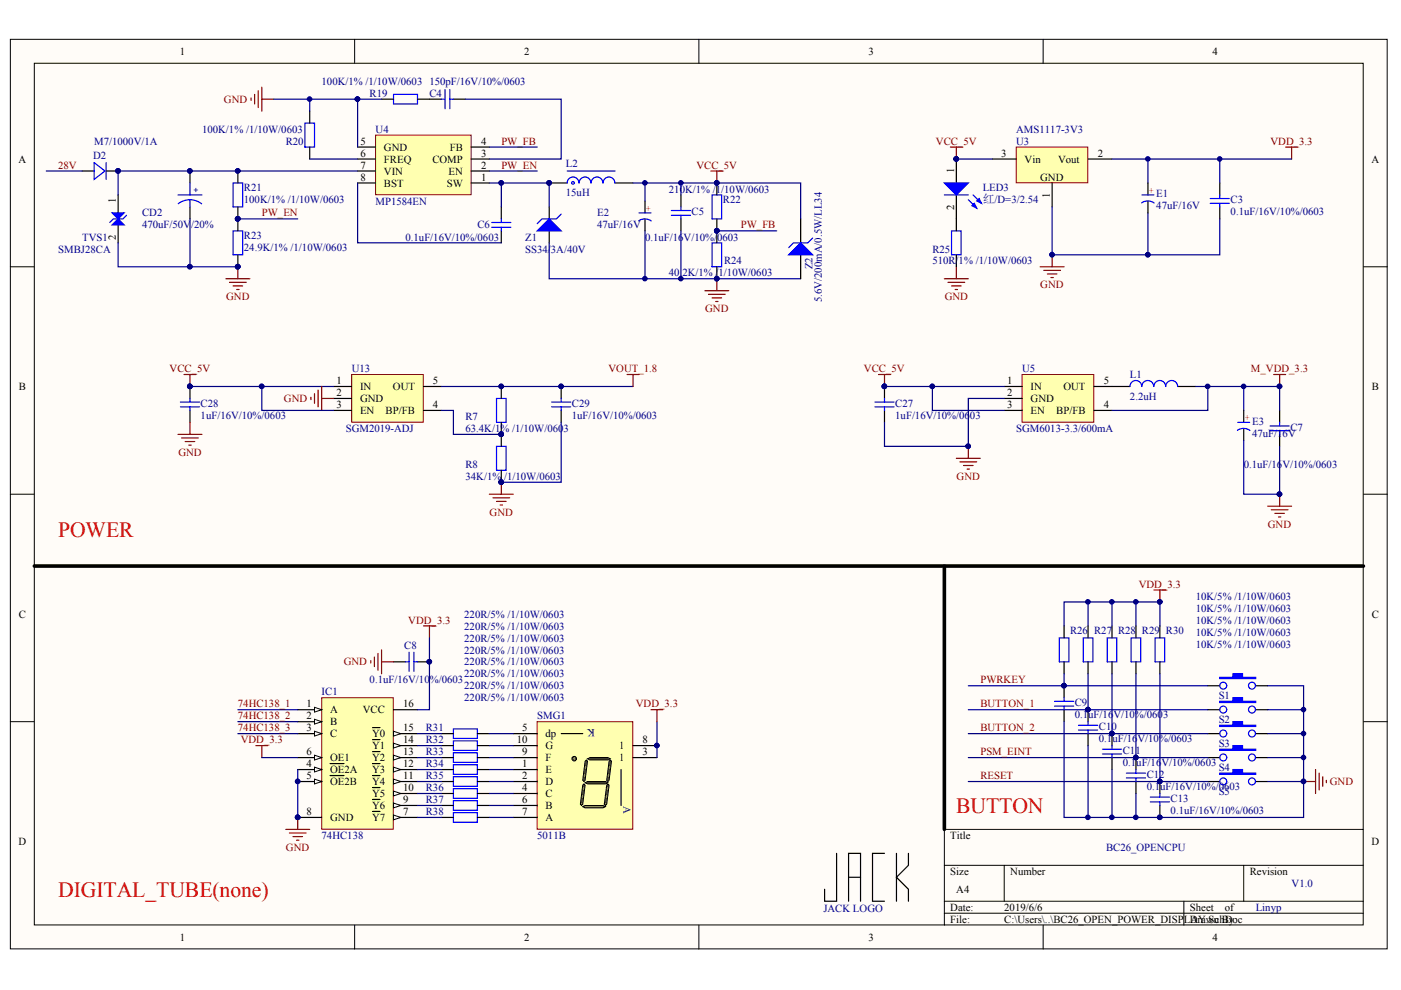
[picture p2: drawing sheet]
<svg xmlns="http://www.w3.org/2000/svg" width="297mm" height="210mm" viewBox="0 0 297 210" stroke-linecap="round" stroke-linejoin="round" font-family="sans-serif">
<defs><g id="words">
<g font-size="4.6" fill="#f00">
<text x="12.3" y="113.9">POWER</text>
<text x="202.7" y="172.3">BUTTON</text>
<text x="12.3" y="190.1">DIGITAL_TUBE(none)</text>
</g>
<text font-size="2.5" fill="#000080" x="208.4" y="43.1">红/D=3/2.54</text>
<g font-size="2.3">
<text x="38.1" y="11.6">1</text>
<text x="111.1" y="11.6">2</text>
<text x="184.1" y="11.6">3</text>
<text x="257.1" y="11.6">4</text>
<text x="3.9" y="34.5">A</text>
<text x="76.5" y="35.8">7</text>
<text x="76.5" y="33.2">6</text>
<text x="76.5" y="30.7">5</text>
<text x="81.4" y="34.5">FREQ</text>
<text x="81.4" y="32">GND</text>
<text x="91.7" y="34.5">COMP</text>
<text x="95.4" y="32">FB</text>
<text x="102" y="35.8">2</text>
<text x="102" y="33.2">3</text>
<text x="102" y="30.7">4</text>
<text x="212.3" y="33.2">3</text>
<text x="217.2" y="34.5">Vin</text>
<text x="224.3" y="34.5">Vout</text>
<text x="232.7" y="33.2">2</text>
<text x="290.8" y="34.5">A</text>
<text x="76.5" y="38.3">8</text>
<text x="81.4" y="39.6">BST</text>
<text x="81.4" y="37">VIN</text>
<text x="94.7" y="39.6">SW</text>
<text x="95.1" y="37">EN</text>
<text x="102" y="38.3">1</text>
<text x="202.3" y="36.8" transform="rotate(-90 202.3 36.8)">1</text>
<text x="220.5" y="38.3">GND</text>
<text x="222.6" y="42" transform="rotate(-90 222.6 42)">1</text>
<text x="24.5" y="43.1" transform="rotate(-90 24.5 43.1)">1</text>
<text x="202.3" y="44.5" transform="rotate(-90 202.3 44.5)">2</text>
<text x="24.5" y="50.8" transform="rotate(-90 24.5 50.8)">2</text>
<text x="4" y="82.7">B</text>
<text x="71.4" y="81.5">1</text>
<text x="71.4" y="84">2</text>
<text x="76.3" y="82.7">IN</text>
<text x="83.3" y="82.7">OUT</text>
<text x="91.8" y="81.5">5</text>
<text x="213.6" y="81.5">1</text>
<text x="213.6" y="84">2</text>
<text x="218.5" y="82.7">IN</text>
<text x="225.5" y="82.7">OUT</text>
<text x="234" y="81.5">5</text>
<text x="290.9" y="82.7">B</text>
<text x="71.4" y="86.5">3</text>
<text x="76.3" y="85.3">GND</text>
<text x="76.3" y="87.8">EN</text>
<text x="81.7" y="87.8">BP/FB</text>
<text x="91.8" y="86.5">4</text>
<text x="213.6" y="86.5">3</text>
<text x="218.5" y="85.3">GND</text>
<text x="218.5" y="87.8">EN</text>
<text x="224" y="87.8">BP/FB</text>
<text x="234" y="86.5">4</text>
<text x="4" y="131">C</text>
<text x="290.9" y="131">C</text>
<text x="65" y="150">1</text>
<text x="85.5" y="150">16</text>
<text x="65" y="152.5">2</text>
<text x="65" y="155.1">3</text>
<text x="70" y="151.2">A</text>
<text x="70" y="153.8">B</text>
<text x="76.9" y="151.2">VCC</text>
<text x="85.5" y="155.1">15</text>
<text x="110.7" y="155.1">5</text>
<text x="65" y="160.1">6</text>
<text x="70" y="156.3">C</text>
<text x="70" y="161.4">OE1</text>
<text x="78.9" y="161.4">Y2</text>
<text x="78.9" y="158.9">Y1</text>
<text x="78.9" y="156.3">Y0</text>
<text x="85.5" y="160.1">13</text>
<text x="85.5" y="157.6">14</text>
<text x="109.6" y="157.6">10</text>
<text x="110.7" y="160.1">9</text>
<text x="115.7" y="161.4">F</text>
<text x="115.7" y="156.3">dp</text>
<text x="115.7" y="158.9">G</text>
<text x="131.3" y="161.4">1</text>
<text x="131.3" y="158.9">1</text>
<text x="136.2" y="160.1">3</text>
<text x="136.2" y="157.6">8</text>
<text x="65" y="162.7">4</text>
<text x="65" y="165.2">5</text>
<text x="70" y="163.9">OE2A</text>
<text x="70" y="166.5">OE2B</text>
<text x="78.9" y="166.5">Y4</text>
<text x="78.9" y="163.9">Y3</text>
<text x="85.5" y="167.7">10</text>
<text x="85.5" y="165.2">11</text>
<text x="85.5" y="162.7">12</text>
<text x="110.7" y="167.7">4</text>
<text x="110.7" y="165.2">2</text>
<text x="110.7" y="162.7">1</text>
<text x="115.7" y="166.5">D</text>
<text x="115.7" y="163.9">E</text>
<text x="65" y="172.8">8</text>
<text x="78.9" y="171.5">Y6</text>
<text x="78.9" y="169">Y5</text>
<text x="85.5" y="172.8">7</text>
<text x="85.5" y="170.3">9</text>
<text x="110.7" y="172.8">7</text>
<text x="110.7" y="170.3">6</text>
<text x="115.7" y="169">C</text>
<text x="115.7" y="171.5">B</text>
<text x="3.9" y="179.1">D</text>
<text x="70" y="174.1">GND</text>
<text x="78.9" y="174.1">Y7</text>
<text x="115.7" y="174.1">A</text>
<text x="201.5" y="177.9">Title</text>
<text x="290.8" y="179.1">D</text>
<text x="201.5" y="185.5">Size</text>
<text x="214.2" y="185.5">Number</text>
<text x="265" y="185.5">Revision</text>
<text x="202.7" y="189.3">A4</text>
<text x="201.5" y="193.1">Date:</text>
<text x="201.5" y="195.7">File:</text>
<text x="212.9" y="193.1">2019/6/6</text>
<text x="212.9" y="195.7">C:\Users\..\BC26_OPEN_POWER_DISPLAY.SchDoc</text>
<text x="252.3" y="193.1">Sheet</text>
<text x="252.3" y="195.7">Drawn By:</text>
<text x="259.7" y="193.1">of</text>
<text x="38.1" y="199.5">1</text>
<text x="111.1" y="199.5">2</text>
<text x="184.1" y="199.5">3</text>
<text x="257.1" y="199.5">4</text>
</g>
<g font-size="2.3" fill="#000080">
<text x="68.2" y="18">100K/1% /1/10W/0603</text>
<text x="91" y="18">150pF/16V/10%/0603</text>
<text x="78.4" y="20.5">R19</text>
<text x="91" y="20.5">C4</text>
<text x="42.8" y="28.2">100K/1% /1/10W/0603</text>
<text x="79.6" y="28.2">U4</text>
<text x="215.5" y="28.2">AMS1117-3V3</text>
<text x="19.7" y="33.7">D2</text>
<text x="20" y="30.7">M7/1000V/1A</text>
<text x="60.6" y="30.7">R20</text>
<text x="120" y="35.5">L2</text>
<text x="215.5" y="30.7">U3</text>
<text x="51.7" y="40.6">R21</text>
<text x="120" y="41.6">15uH</text>
<text x="141.8" y="40.8">210K/1% /1/10W/0603</text>
<text x="208.4" y="40.6">LED3</text>
<text x="245.2" y="41.8">E1</text>
<text x="30.1" y="45.9">CD2</text>
<text x="51.7" y="43.1">100K/1% /1/10W/0603</text>
<text x="79.6" y="43.4">MP1584EN</text>
<text x="126.6" y="45.9">E2</text>
<text x="146.6" y="45.6">C5</text>
<text x="153.3" y="43.1">R22</text>
<text x="245.2" y="44.4">47uF/16V</text>
<text x="260.9" y="43.1">C3</text>
<text x="260.9" y="45.6">0.1uF/16V/10%/0603</text>
<text x="12.3" y="53.5">SMBJ28CA</text>
<text x="17.4" y="51">TVS1</text>
<text x="30.1" y="48.4">470uF/50V/20%</text>
<text x="51.7" y="50.8">R23</text>
<text x="51.7" y="53.3">24.9K/1% /1/10W/0603</text>
<text x="86" y="51">0.1uF/16V/10%/0603</text>
<text x="101.2" y="48.4">C6</text>
<text x="111.4" y="51">Z1</text>
<text x="111.4" y="53.5">SS34/3A/40V</text>
<text x="126.6" y="48.4">47uF/16V</text>
<text x="136.8" y="51">0.1uF/16V/10%/0603</text>
<text x="197.7" y="53.5">R25</text>
<text x="141.8" y="58.6">40.2K/1% /1/10W/0603</text>
<text x="153.5" y="56.1">R24</text>
<text x="172.2" y="57.1" transform="rotate(-90 172.2 57.1)">Z2</text>
<text x="197.7" y="56.1">510R/1% /1/10W/0603</text>
<text x="174.3" y="64.1" transform="rotate(-90 174.3 64.1)">5.6V/200mA/0.5W/LL34</text>
<text x="74.6" y="78.9">U13</text>
<text x="216.7" y="78.9">U5</text>
<text x="239.6" y="80.2">L1</text>
<text x="42.5" y="86.3">C28</text>
<text x="42.5" y="88.8">1uF/16V/10%/0603</text>
<text x="98.7" y="89.1">R7</text>
<text x="121.2" y="86.3">C29</text>
<text x="121.2" y="88.8">1uF/16V/10%/0603</text>
<text x="189.8" y="86.3">C27</text>
<text x="189.8" y="88.8">1uF/16V/10%/0603</text>
<text x="239.6" y="84.8">2.2uH</text>
<text x="73.3" y="91.6">SGM2019-ADJ</text>
<text x="98.7" y="91.6">63.4K/1% /1/10W/0603</text>
<text x="215.5" y="91.6">SGM6013-3.3/600mA</text>
<text x="265.5" y="90.1">E3</text>
<text x="265.5" y="92.6">47uF/16V</text>
<text x="273.6" y="91.3">C7</text>
<text x="98.7" y="99.2">R8</text>
<text x="98.7" y="101.7">34K/1% /1/10W/0603</text>
<text x="263.7" y="99.2">0.1uF/16V/10%/0603</text>
<text x="98.4" y="131">220R/5% /1/10W/0603</text>
<text x="253.5" y="129.7">10K/5% /1/10W/0603</text>
<text x="253.5" y="127.1">10K/5% /1/10W/0603</text>
<text x="85.7" y="137.5">C8</text>
<text x="98.4" y="133.5">220R/5% /1/10W/0603</text>
<text x="98.4" y="136">220R/5% /1/10W/0603</text>
<text x="226.9" y="134.5">R26</text>
<text x="232" y="134.5">R27</text>
<text x="237" y="134.5">R28</text>
<text x="242.1" y="134.5">R29</text>
<text x="247.2" y="134.5">R30</text>
<text x="253.5" y="134.8">10K/5% /1/10W/0603</text>
<text x="253.5" y="132.2">10K/5% /1/10W/0603</text>
<text x="253.5" y="137.3">10K/5% /1/10W/0603</text>
<text x="98.4" y="138.6">220R/5% /1/10W/0603</text>
<text x="98.4" y="141.1">220R/5% /1/10W/0603</text>
<text x="98.4" y="143.6">220R/5% /1/10W/0603</text>
<text x="68.2" y="147.4">IC1</text>
<text x="78.4" y="144.9">0.1uF/16V/10%/0603</text>
<text x="98.4" y="146.2">220R/5% /1/10W/0603</text>
<text x="98.4" y="148.7">220R/5% /1/10W/0603</text>
<text x="227.9" y="149.7">C9</text>
<text x="258.4" y="148.2">S1</text>
<text x="90.3" y="155.1">R31</text>
<text x="113.9" y="152.5">SMG1</text>
<text x="126.1" y="154.5" transform="rotate(-180 126.1 154.5)">K</text>
<text x="227.9" y="152.2">0.1uF/16V/10%/0603</text>
<text x="233" y="154.8">C10</text>
<text x="258.4" y="153.3">S2</text>
<text x="90.3" y="157.6">R32</text>
<text x="90.3" y="160.1">R33</text>
<text x="233" y="157.4">0.1uF/16V/10%/0603</text>
<text x="238.1" y="159.9">C11</text>
<text x="258.4" y="158.4">S3</text>
<text x="90.3" y="162.7">R34</text>
<text x="90.3" y="165.2">R35</text>
<text x="90.3" y="167.7">R36</text>
<text x="238.1" y="162.4">0.1uF/16V/10%/0603</text>
<text x="243.1" y="165">C12</text>
<text x="243.1" y="167.5">0.1uF/16V/10%/0603</text>
<text x="258.4" y="163.4">S4</text>
<text x="90.3" y="170.3">R37</text>
<text x="90.3" y="172.8">R38</text>
<text x="132.2" y="170.8" transform="rotate(90 132.2 170.8)">A</text>
<text x="248.2" y="170">C13</text>
<text x="248.2" y="172.6">0.1uF/16V/10%/0603</text>
<text x="258.4" y="168.5">S5</text>
<text x="68.2" y="177.9">74HC138</text>
<text x="113.9" y="177.9">5011B</text>
<text x="234.5" y="180.4">BC26_OPENCPU</text>
<text x="273.8" y="188.1">V1.0</text>
<text x="174.6" y="193.4">JACK LOGO</text>
<text x="266.2" y="193.1">Linyp</text>
</g>
<g font-size="2.3" fill="#800000">
<text x="47.5" y="21.8">GND</text>
<text x="12.3" y="35.8">28V</text>
<text x="106.3" y="35.8">PW_EN</text>
<text x="106.3" y="30.7">PW_FB</text>
<text x="147.7" y="35.8">VCC_5V</text>
<text x="198.4" y="30.7">VCC_5V</text>
<text x="269.4" y="30.7">VDD_3.3</text>
<text x="55.5" y="45.9">PW_EN</text>
<text x="157.1" y="48.4">PW_FB</text>
<text x="48" y="63.7">GND</text>
<text x="200.3" y="63.7">GND</text>
<text x="220.6" y="61.1">GND</text>
<text x="149.5" y="66.2">GND</text>
<text x="36" y="78.9">VCC_5V</text>
<text x="129" y="78.9">VOUT_1.8</text>
<text x="183.2" y="78.9">VCC_5V</text>
<text x="265.2" y="78.9">M_VDD_3.3</text>
<text x="60.2" y="85.3">GND</text>
<text x="37.8" y="96.7">GND</text>
<text x="202.8" y="101.7">GND</text>
<text x="103.8" y="109.4">GND</text>
<text x="268.8" y="111.9">GND</text>
<text x="241.4" y="124.6">VDD_3.3</text>
<text x="86.6" y="132.2">VDD_3.3</text>
<text x="72.9" y="141.1">GND</text>
<text x="50.4" y="150">74HC138_1</text>
<text x="134.8" y="150">VDD_3.3</text>
<text x="207.9" y="150">BUTTON_1</text>
<text x="207.9" y="144.9">PWRKEY</text>
<text x="50.4" y="152.5">74HC138_2</text>
<text x="50.4" y="155.1">74HC138_3</text>
<text x="207.9" y="155.1">BUTTON_2</text>
<text x="51" y="157.6">VDD_3.3</text>
<text x="207.9" y="160.1">PSM_EINT</text>
<text x="207.9" y="165.2">RESET</text>
<text x="282" y="166.5">GND</text>
<text x="60.6" y="180.4">GND</text>
</g>
<text font-size="1.8" fill="#000080" x="41" y="41">+</text>
<g font-size="1.8" fill="#f00">
<text x="243.5" y="39.8" transform="rotate(90 243.5 39.8)">+</text>
<text x="136.9" y="43.6" transform="rotate(90 136.9 43.6)">+</text>
<text x="263.8" y="88" transform="rotate(90 263.8 88)">+</text>
</g>
</g></defs>
<g fill="#fffcf8" stroke="#000" stroke-width=".21">
<path d="M2.2 8.3h291.9v192.9h-291.9z"/>
<path d="M7.3 13.4h281.7v182.7h-281.7z"/>
</g>
<g fill="none" stroke="#000" stroke-width=".21">
<path d="M75.2 8.3v5.1M148.2 8.3v5.1M221.2 8.3v5.1M2.2 56.6h5.1M289.1 56.6h5.1M2.2 104.8h5.1M289.1 104.8h5.1M2.2 153h5.1M289.1 153h5.1M289.1 175.9h-88.9v20.3M75.2 196.2v5M148.2 196.2v5"/>
<path d="M200.2 183.5h88.9M200.2 191.1h88.9M200.2 193.6h88.9M212.9 183.5v7.6M221.2 196.2v5M251 191.1v5.1M263.7 183.5v7.6"/>
</g>
<path d="M68.2 147.9h15.2v27.9h-15.2z" fill="#ffffb0" stroke="#800000" stroke-width=".21"/>
<path d="M63.1 150.5h5.1" fill="none" stroke="#000" stroke-width=".25"/>
<path d="M66.7 150l1.5 .5-1.5 .5z" fill="#fffcf8" stroke="#000" stroke-width=".21"/>
<path d="M63.1 153h5.1" fill="none" stroke="#000" stroke-width=".25"/>
<path d="M66.7 152.5l1.5 .5-1.5 .5z" fill="#fffcf8" stroke="#000" stroke-width=".21"/>
<path d="M63.1 155.6h5.1" fill="none" stroke="#000" stroke-width=".25"/>
<path d="M66.7 155l1.5 .6-1.5 .5z" fill="#fffcf8" stroke="#000" stroke-width=".21"/>
<path d="M63.1 163.2h5.1" fill="none" stroke="#000" stroke-width=".25"/>
<path d="M66.7 162.7l1.5 .5-1.5 .5z" fill="#fffcf8" stroke="#000" stroke-width=".21"/>
<path d="M63.1 165.7h5.1M70 161.9h2.9" fill="none" stroke="#000" stroke-width=".25"/>
<path d="M66.7 165.2l1.5 .5-1.5 .5z" fill="#fffcf8" stroke="#000" stroke-width=".21"/>
<path d="M63.1 160.6h5.1M70 164.4h2.9" fill="none" stroke="#000" stroke-width=".25"/>
<circle cx="63.1" cy="165.7" r=".48" fill="#000080" stroke="#000080" stroke-width=".21"/>
<path d="M66.7 160.1l1.5 .5-1.5 .5z" fill="#fffcf8" stroke="#000" stroke-width=".21"/>
<path d="M83.4 173.3h5.1" fill="none" stroke="#000" stroke-width=".25"/>
<path d="M83.4 172.8l1.6 .5-1.6 .5z" fill="#fffcf8" stroke="#000" stroke-width=".21"/>
<path d="M63.1 173.3h5.1M79 172h1.6M83.4 170.8h5.1" fill="none" stroke="#000" stroke-width=".25"/>
<circle cx="63.1" cy="173.3" r=".48" fill="#000080" stroke="#000080" stroke-width=".21"/>
<path d="M83.4 170.3l1.6 .5-1.6 .5z" fill="#fffcf8" stroke="#000" stroke-width=".21"/>
<path d="M79 169.5h1.6M83.4 168.2h5.1" fill="none" stroke="#000" stroke-width=".25"/>
<path d="M83.4 167.7l1.6 .5-1.6 .5z" fill="#fffcf8" stroke="#000" stroke-width=".21"/>
<path d="M79 167h1.6M83.4 165.7h5.1" fill="none" stroke="#000" stroke-width=".25"/>
<path d="M83.4 165.2l1.6 .5-1.6 .5z" fill="#fffcf8" stroke="#000" stroke-width=".21"/>
<path d="M79 164.4h1.6M83.4 163.2h5.1" fill="none" stroke="#000" stroke-width=".25"/>
<path d="M83.4 162.7l1.6 .5-1.6 .5z" fill="#fffcf8" stroke="#000" stroke-width=".21"/>
<path d="M79 161.9h1.6M83.4 160.6h5.1" fill="none" stroke="#000" stroke-width=".25"/>
<path d="M83.4 160.1l1.6 .5-1.6 .5z" fill="#fffcf8" stroke="#000" stroke-width=".21"/>
<path d="M79 159.4h1.6M83.4 158.1h5.1" fill="none" stroke="#000" stroke-width=".25"/>
<path d="M83.4 157.6l1.6 .5-1.6 .5z" fill="#fffcf8" stroke="#000" stroke-width=".21"/>
<path d="M79 156.8h1.6M83.4 155.6h5.1" fill="none" stroke="#000" stroke-width=".25"/>
<path d="M83.4 155l1.6 .6-1.6 .5z" fill="#fffcf8" stroke="#000" stroke-width=".21"/>
<path d="M79 154.3h1.6M83.4 150.5h5.1" fill="none" stroke="#000" stroke-width=".25"/>
<g fill="#000080" stroke="#000080" stroke-width=".21">
<circle cx="63.1" cy="165.7" r=".48"/>
<circle cx="63.1" cy="173.3" r=".48"/>
</g>
<path d="M89.8 132.7h2.5M91.1 132.7v2.5" fill="none" stroke="#800000" stroke-width=".25"/>
<path d="M113.9 153h20.3v22.8h-20.3z" fill="#ffffb0" stroke="#800000" stroke-width=".21"/>
<path d="M134.2 158.1h5.1M134.2 160.6h5.1" fill="none" stroke="#000" stroke-width=".25"/>
<circle cx="139.3" cy="158.1" r=".48" fill="#000080" stroke="#000080" stroke-width=".21"/>
<circle cx="121.7" cy="160.9" r=".48" fill="#0f0" stroke="#000" stroke-width=".21"/>
<g fill="#0f0" stroke="#000" stroke-width=".21">
<path d="M124.6 160.9l.5-.3h3.8l.5 .3-.5 .2h-3.8z" fill-rule="evenodd"/>
<path d="M124.1 166l.5-.3h3.8l.5 .3-.5 .2h-3.8z" fill-rule="evenodd"/>
<path d="M123.6 171l.5-.2h3.8l.5 .2-.5 .3h-3.8z" fill-rule="evenodd"/>
<path d="M123.6 166.5l.2-.3 .3 .3-.5 4-.3 .3-.3-.3z" fill-rule="evenodd"/>
<path d="M128.6 166.5l.3-.3 .2 .3-.5 4-.2 .3-.3-.3z" fill-rule="evenodd"/>
<path d="M129.1 161.4l.3-.3 .2 .3-.5 4-.2 .3-.3-.3z" fill-rule="evenodd"/>
<path d="M124.1 161.4l.2-.3 .3 .3-.5 4-.3 .3-.2-.3z" fill-rule="evenodd"/>
</g>
<g fill="none" stroke="#000" stroke-width=".25">
<path d="M225.6 132.7v2.5M230.7 132.7v2.5M235.8 132.7v2.5M240.8 132.7v2.5M245.9 132.7v2.5M93.6 155.6h2.5M93.6 158.1h2.5M101.2 155.6h2.5M101.2 158.1h2.5M108.8 155.6h5.1M108.8 158.1h5.1M119 155.6h4.6"/>
<path d="M225.6 140.3v2.6M230.7 140.3v2.6M235.8 140.3v2.6M240.8 140.3v2.6M245.9 140.3v2.6M256.1 155.6h2.5M256.1 150.5h2.5M256.1 145.4h2.5M266.2 155.6h2.6M266.2 150.5h2.6M266.2 145.4h2.6M93.6 173.3h2.5"/>
<path d="M93.6 168.2h2.5M93.6 165.7h2.5M93.6 170.8h2.5M93.6 163.2h2.5M93.6 160.6h2.5M101.2 173.3h2.5M101.2 168.2h2.5M101.2 165.7h2.5M101.2 170.8h2.5M101.2 163.2h2.5M101.2 160.6h2.5M108.8 173.3h5.1"/>
<path d="M108.8 168.2h5.1M108.8 165.7h5.1M108.8 170.8h5.1M108.8 163.2h5.1M108.8 160.6h5.1M131.7 163.2v7.6M256.1 165.7h2.5M256.1 160.6h2.5M266.2 165.7h2.6M266.2 160.6h2.6M177.4 180.9v10.2h-2.6v-2.6M179.9 191.1v-10.2h2.6v10.2"/>
<path d="M179.9 186h2.6M187.5 180.9h-2.5v10.2h2.5M190.1 180.9v10.2M192.6 180.9v2.6l-2.5 2.5 2.5 2.5v2.6"/>
</g>
<g fill="#000080" stroke="#000080" stroke-width=".21">
<circle cx="139.3" cy="158.1" r=".48"/>
<circle cx="63.1" cy="173.3" r=".48"/>
<circle cx="276.4" cy="165.7" r=".48"/>
<circle cx="245.9" cy="127.6" r=".49"/>
<circle cx="276.4" cy="150.4" r=".48"/>
<circle cx="276.4" cy="155.5" r=".48"/>
<circle cx="276.4" cy="160.6" r=".48"/>
<circle cx="225.6" cy="145.4" r=".49"/>
<circle cx="230.7" cy="150.4" r=".49"/>
<circle cx="235.7" cy="155.5" r=".49"/>
<circle cx="240.8" cy="160.6" r=".49"/>
<circle cx="245.9" cy="165.7" r=".49"/>
<circle cx="240.8" cy="127.6" r=".49"/>
<circle cx="235.7" cy="127.6" r=".49"/>
<circle cx="230.7" cy="127.6" r=".49"/>
</g>
<g fill="none" stroke="#00f" stroke-width=".25">
<path d="M224.6 135.2h2v5.1h-2zM229.7 135.2h2v5.1h-2zM234.7 135.2h2.1v5.1h-2.1zM239.8 135.2h2.1v5.1h-2.1zM244.9 135.2h2v5.1h-2zM96.1 154.5h5.1v2.1h-5.1zM96.1 157.1h5.1v2h-5.1zM96.1 159.6h5.1v2h-5.1zM96.1 162.1h5.1v2.1h-5.1zM96.1 164.7h5.1v2h-5.1zM96.1 167.2h5.1v2.1h-5.1zM96.1 169.8h5.1v2h-5.1z"/>
<path d="M96.1 172.3h5.1v2h-5.1z"/>
<circle cx="259.4" cy="150.4" r=".74"/>
<circle cx="259.4" cy="155.5" r=".74"/>
<circle cx="259.4" cy="145.4" r=".74"/>
<circle cx="265.4" cy="150.4" r=".74"/>
<circle cx="265.4" cy="155.5" r=".74"/>
<circle cx="265.4" cy="145.4" r=".74"/>
<circle cx="259.4" cy="160.6" r=".74"/>
<circle cx="259.4" cy="165.7" r=".74"/>
<circle cx="265.4" cy="160.6" r=".74"/>
<circle cx="265.4" cy="165.7" r=".74"/>
</g>
<g fill="none" stroke="#000080" stroke-width=".25">
<path d="M225.6 132.7v-5.1h20.3v5.1M230.7 127.6v5.1M235.8 127.6v5.1M240.8 127.6v5.1M50.4 155.6h12.7M50.4 150.5h12.7M50.4 153h12.7M88.5 155.6h5.1M88.5 158.1h5.1M103.7 155.6h5.1M103.7 158.1h5.1M139.3 153v7.6"/>
<path d="M205.3 155.6h50.8M205.3 150.5h50.8M205.3 145.4h50.8M225.6 142.9v2.5M230.7 142.9v7.6M235.8 142.9v12.7M240.8 142.9v17.7M245.9 142.9v22.8M268.8 155.6h7.6M268.8 150.5h7.6M55.5 160.6h7.6M63.1 163.2v10.1"/>
<path d="M88.5 160.6h5.1M88.5 163.2h5.1M88.5 165.7h5.1M88.5 168.2h5.1M88.5 170.8h5.1M88.5 173.3h5.1M103.7 160.6h5.1M103.7 163.2h5.1M103.7 165.7h5.1M103.7 168.2h5.1M103.7 170.8h5.1M103.7 173.3h5.1"/>
<path d="M205.3 160.6h50.8M205.3 165.7h50.8M268.8 160.6h7.6"/>
</g>
<g fill="none" stroke="#800000" stroke-width=".25">
<path d="M244.7 125.1h2.5M245.9 125.1v2.5M54.2 158.1h2.6M55.5 158.1v2.5M138 150.5h2.6M139.3 150.5v2.5M60.6 175.9h5.1M61.4 176.6h3.5M62.1 177.4h2M62.9 178.1h.5M63.1 173.3v2.6M276.4 165.7h2.5"/>
<path d="M278.9 163.2v5M279.7 163.9v3.6M280.4 164.7v2M281.2 165.4v.6"/>
</g>
<g fill="#00f" stroke="#00f" stroke-width=".25">
<path d="M258.6 148.7h2.8v-.8h2v.8h2.8v.3h-7.6z" fill-rule="evenodd"/>
<path d="M258.6 153.8h2.8v-.8h2v.8h2.8v.2h-7.6z" fill-rule="evenodd"/>
<path d="M258.6 158.8h2.8v-.7h2v.7h2.8v.3h-7.6z" fill-rule="evenodd"/>
<path d="M258.6 163.9h2.8v-.7h2v.7h2.8v.3h-7.6z" fill-rule="evenodd"/>
<path d="M258.6 143.6h2.8v-.7h2v.7h2.8v.3h-7.6z" fill-rule="evenodd"/>
</g>
<path d="M7.3 120h281.8M200.2 120v55.9" fill="none" stroke="#000" stroke-width=".76"/>
<path d="M215.5 31.2h15.1v7.5h-15.1z" fill="#ffffb0" stroke="#800000" stroke-width=".21"/>
<path d="M210.4 33.7h5.1M223.1 38.8v5.1M230.7 33.7h5.1" fill="none" stroke="#000" stroke-width=".25"/>
<path d="M79.6 28.6h20.3v12.7h-20.3z" fill="#ffffb0" stroke="#800000" stroke-width=".21"/>
<g fill="none" stroke="#000" stroke-width=".25">
<path d="M17.4 36.3h2.6M22.5 36.3h2.5M40.3 36.3v2.5M50.4 36.3v2.5M65.7 23.6v2.5M65.7 31.2v2.5M75.8 38.8h3.8M75.8 36.3h3.8M75.8 33.7h3.8M75.8 31.2h3.8M80.9 21h2.5M88.5 21h5.1"/>
<path d="M96.1 21h2.6M99.9 38.8h3.8M99.9 36.3h3.8M99.9 33.7h3.8M99.9 31.2h3.8M116.4 38.8h3.9M130.4 38.8h3.8M152 38.8v2.5M243.4 38.8v2.5M258.6 38.8v2.5M25 41.3v3.8M25 47.7v3.8"/>
<path d="M40.3 43.9v2.5M50.4 43.9v5M50.4 54v2.6M106.3 43.9v2.5M106.3 48.9v2.6M116.4 43.9v2.5M116.4 48.9v2.6M136.8 42.6v2.5M136.8 46.4v2.5M144.4 41.3v2.6M144.4 46.4v2.5M152 46.4v5.1"/>
<path d="M152 56.6v2.5M202.8 46.4v2.5M202.8 54v2.6M243.4 42.6v2.5M258.6 43.9v2.5M235.8 81.9h3.8M249.7 81.9h3.8M263.7 87v2.6M263.7 90.8v2.6M271.3 87v2.6M271.3 92.1v2.5M83.4 140.3h2.6"/>
<path d="M88.5 140.3h2.6M225.6 145.4v2.5M225.6 150.5v2.5M230.7 150.5v2.5M230.7 155.6v2.5M235.8 155.6v2.5M235.8 160.6v2.6M240.8 160.6v2.6M240.8 165.7v2.5M245.9 165.7v2.5M245.9 170.8v2.5"/>
</g>
<g fill="none" stroke="#00f" stroke-width=".25">
<path d="M94.4 19v4.1M95.4 19v4.1M20 34.5l2.3 1.8-2.3 1.7zM22.5 34.5v3.5M40.3 38.8v2.5M49.4 38.8h2v5.1h-2zM64.7 26.1h2v5.1h-2zM83.4 20h5.1v2h-5.1zM93.6 21h.8M95.4 21h.7M120.3 36.3h10.1M121.3 38.6h.4v.4l-.4-.1z"/>
<path d="M122.7 38.8a1.24 1.24 0 0 0-1.2-1.3 1.24 1.24 0 0 0-1.2 1.3M127.8 38.8a1.27 1.27 0 0 0-1.3-1.3 1.27 1.27 0 0 0-1.2 1.3 1.24 1.24 0 0 0-1.3-1.3 1.24 1.24 0 0 0-1.2 1.3M130.4 38.8a1.24 1.24 0 0 0-1.3-1.3 1.24 1.24 0 0 0-1.2 1.3M26.8 45.6l-.7 .8h-2.1l-.7 .8M37.7 41.3h5.1M40.3 42.3l1 .2 1.4 .7M40.3 42.3l-1.1 .2-1.4 .7M40.3 42.3v1.6M49.4 48.9h2v5.1h-2zM104.3 48.2h4M104.3 47.2h4M106.3 46.4v.8"/>
<path d="M106.3 48.2v.7M119 45.4l-1 1h-3.1l-1 1M135.4 46.8a2.25 2.25 0 0 1 2.7 .1M135.5 45.1h2.5M142.3 45.6h4.1M142.3 44.6h4.1M144.4 43.9v.7M144.4 45.6v.8M151 41.3h2v5.1h-2zM151 51.5h2v5.1h-2zM201.7 48.9h2.1v5.1h-2.1zM242 43a2.25 2.25 0 0 1 2.7 0"/>
<path d="M242.1 41.3h2.6M256.6 43.1h4M256.6 42.1h4M258.6 41.3v.8M258.6 43.1v.8M244.6 81.9a1.27 1.27 0 0 0-1.3-1.2 1.27 1.27 0 0 0-1.2 1.2 1.24 1.24 0 0 0-1.3-1.2 1.24 1.24 0 0 0-1.2 1.2M249.7 81.9a1.27 1.27 0 0 0-1.3-1.2 1.27 1.27 0 0 0-1.3 1.2 1.24 1.24 0 0 0-1.2-1.2 1.24 1.24 0 0 0-1.2 1.2M262.4 91.2a2.25 2.25 0 0 1 2.6 .1M262.4 89.6h2.6M269.3 91.3h4M269.3 90.3h4M271.3 89.6v.7"/>
<path d="M271.3 91.3v.8M86.7 138.3v4.1M87.8 138.3v4.1M86 140.3h.7M87.8 140.3h.7M223.6 149.7h4M223.6 148.7h4M225.6 147.9v.8M225.6 149.7v.8M228.7 154.8h4M228.7 153.8h4M230.7 153v.8"/>
<path d="M230.7 154.8v.8M233.7 159.9h4.1M233.7 158.8h4.1M235.8 158.1v.7M235.8 159.9v.7M238.8 164.9h4.1M238.8 163.9h4.1M240.8 163.2v.7M240.8 164.9v.8M243.9 170h4.1M243.9 169h4.1M245.9 168.2v.8"/>
<path d="M245.9 170v.8"/>
</g>
<g fill="none" stroke="#000080" stroke-width=".25">
<path d="M9.8 36.3h7.6M58.1 21h17.7v10.2M65.7 33.7h10.1M65.7 21v2.6M75.8 38.8v12.7h30.5M75.8 36.3h-50.8v5M75.8 21h5.1M98.7 21h20.3v12.7h-15.3M103.7 36.3h10.2M103.7 31.2h10.2M103.7 38.8h2.6M134.2 38.8h35.6v7.6"/>
<path d="M136.8 38.8v3.8M144.4 38.8v2.5M202.8 33.7h7.6M235.8 33.7h38M243.4 33.7v5.1M258.6 33.7v5.1M25 51.5v5.1h15.3M40.3 46.4v10.2h10.1M50.4 46.4h12.7M106.3 43.9v-5.1h10.1v5.1M116.4 51.5v7.6h53.4M136.8 48.9v10.2"/>
<path d="M144.4 48.9v10.2M152 48.9h12.7M223.1 43.9v10.1h20.3v-8.9M258.6 46.4v7.6h-15.2M263.7 81.9v5.1M91.1 135.2v15.3h-2.6M230.7 158.1v15.2M268.8 145.4h7.6v27.9h-50.8v-20.3M235.8 163.2v10.1M240.8 168.2v5.1M268.8 165.7h7.6"/>
</g>
<g fill="#000080" stroke="#000080" stroke-width=".21">
<circle cx="152" cy="48.9" r=".48"/>
<circle cx="152" cy="38.8" r=".48"/>
<circle cx="152" cy="59.1" r=".48"/>
<circle cx="50.4" cy="56.5" r=".49"/>
<circle cx="50.4" cy="46.4" r=".49"/>
<circle cx="50.4" cy="36.2" r=".49"/>
<circle cx="40.2" cy="36.2" r=".49"/>
<circle cx="25" cy="36.2" r=".48"/>
<circle cx="116.4" cy="38.8" r=".48"/>
<circle cx="106.3" cy="38.8" r=".48"/>
<circle cx="136.7" cy="59.1" r=".48"/>
<circle cx="223" cy="54" r=".48"/>
<circle cx="75.8" cy="21" r=".49"/>
<circle cx="243.4" cy="33.7" r=".48"/>
<circle cx="258.6" cy="33.7" r=".48"/>
<circle cx="243.4" cy="54" r=".48"/>
<circle cx="144.3" cy="38.8" r=".48"/>
<circle cx="144.3" cy="59.1" r=".48"/>
<circle cx="202.7" cy="33.7" r=".48"/>
<circle cx="271.3" cy="81.9" r=".49"/>
<circle cx="263.7" cy="81.9" r=".48"/>
<circle cx="65.6" cy="21" r=".49"/>
<circle cx="40.2" cy="56.5" r=".49"/>
<circle cx="230.7" cy="150.4" r=".49"/>
<circle cx="235.7" cy="155.5" r=".49"/>
<circle cx="240.8" cy="160.6" r=".49"/>
<circle cx="245.9" cy="165.7" r=".49"/>
<circle cx="245.9" cy="173.3" r=".49"/>
<circle cx="225.6" cy="145.4" r=".49"/>
<circle cx="91" cy="140.3" r=".49"/>
<circle cx="240.8" cy="173.3" r=".49"/>
<circle cx="235.7" cy="173.3" r=".49"/>
<circle cx="230.7" cy="173.3" r=".49"/>
<circle cx="276.4" cy="165.7" r=".48"/>
<circle cx="187.5" cy="81.9" r=".48"/>
<circle cx="271.3" cy="104.8" r=".49"/>
<circle cx="136.7" cy="38.8" r=".48"/>
<circle cx="205.3" cy="94.6" r=".49"/>
</g>
<g fill="none" stroke="#800000" stroke-width=".25">
<path d="M54.7 19.3v3.5M55.5 18.5v5.1M53.2 20.8v.5M54 20v2M55.5 21h2.6M150.7 36.3h2.6M152 36.3v2.5M201.5 31.2h2.5M202.8 31.2v2.5M272.6 31.2h2.5M273.8 31.2v2.5M47.9 59.1h5.1"/>
<path d="M48.7 59.9h3.5M50.4 56.6v2.5M152 59.1v2.5M200.2 59.1h5.1M201 59.9h3.5M202.8 56.6v2.5M220.5 56.6h5.1M221.3 57.3h3.5M222.1 58.1h2M222.8 58.8h.5M223.1 54v2.6M49.4 60.6h2"/>
<path d="M50.2 61.4h.5M149.4 61.6h5.1M150.2 62.4h3.6M151 63.2h2M151.7 63.9h.5M186.3 79.4h2.5M187.5 79.4v2.5M201.7 60.6h2.1M202.5 61.4h.5M270 79.4h2.6M271.3 79.4v2.5M202.8 97.2h5"/>
<path d="M203.5 97.9h3.6M204.3 98.7h2M205 99.5h.6M205.3 94.6v2.6M268.8 107.3h5M269.5 108.1h3.6M270.3 108.8h2M271.1 109.6h.5M271.3 104.8v2.5M79.4 139.3v2M80.1 138.5v3.6M80.9 137.8v5.1"/>
<path d="M78.6 140.1v.5M80.9 140.3h2.5"/>
</g>
<g fill="#00f" stroke="#00f" stroke-width=".25">
<path d="M113.9 48.9l2.5-2.5 2.6 2.5z"/>
<path d="M23.8 45.1h2.5l-1.3 1.3z"/>
<path d="M23.8 47.7l1.2-1.3 1.3 1.3z"/>
</g>
<path d="M74.6 79.4h15.1v10.1h-15.1z" fill="#ffffb0" stroke="#800000" stroke-width=".21"/>
<path d="M70.7 81.9h3.9M70.7 84.5h3.9M70.7 87h3.9M89.8 81.9h3.8M89.8 87h3.8" fill="none" stroke="#000" stroke-width=".25"/>
<path d="M39 79.4h2.5M40.3 79.4v2.5M65.9 84.2v.5M66.7 83.5v2M67.4 82.7v3.6M68.2 81.9v5.1M68.2 84.5h2.5" fill="none" stroke="#800000" stroke-width=".25"/>
<g fill="#000080" stroke="#000080" stroke-width=".21">
<circle cx="40.2" cy="81.9" r=".49"/>
<circle cx="55.5" cy="81.9" r=".49"/>
</g>
<path d="M55.5 81.9h15.2" fill="none" stroke="#000080" stroke-width=".25"/>
<path d="M216.7 79.4h15.2v10.1h-15.2z" fill="#ffffb0" stroke="#800000" stroke-width=".21"/>
<g fill="none" stroke="#000" stroke-width=".25">
<path d="M202.8 33.7v5.1M169.8 46.4v5.1M169.8 54v5.1M202.8 41.3v5.1M40.3 81.9v2.6M40.3 87v2.6M106.3 81.9v2.6M106.3 89.6v5M106.3 99.7v2.5M119 81.9v2.6M119 87v2.6M187.5 81.9v2.6"/>
<path d="M187.5 87v2.6M212.9 81.9h3.8M212.9 84.5h3.8M212.9 87h3.8M232 81.9h3.8M232 87h3.8"/>
</g>
<path d="M40.3 81.9h15.2v5.1h15.2M93.6 87h2.5v5.1h10.2M93.6 81.9h40.6M119 89.6v12.6h-12.7M187.5 81.9h10.2M212.9 81.9h-15.2v5.1h15.2M212.9 84.5h-7.6v10.1h-17.8v-5M253.5 81.9h17.8v5.1M256.1 81.9v5.1h-20.3M263.7 93.4v11.4h7.6v-10.2" fill="none" stroke="#000080" stroke-width=".25"/>
<g fill="#000080" stroke="#000080" stroke-width=".21">
<circle cx="197.7" cy="81.9" r=".48"/>
<circle cx="271.3" cy="81.9" r=".49"/>
<circle cx="256" cy="81.9" r=".49"/>
<circle cx="40.2" cy="81.9" r=".49"/>
<circle cx="55.5" cy="81.9" r=".49"/>
<circle cx="119" cy="81.9" r=".48"/>
<circle cx="187.5" cy="81.9" r=".48"/>
<circle cx="205.3" cy="94.6" r=".49"/>
<circle cx="106.3" cy="92.1" r=".48"/>
<circle cx="106.3" cy="81.9" r=".48"/>
<circle cx="106.3" cy="102.2" r=".48"/>
<circle cx="271.3" cy="104.8" r=".49"/>
<circle cx="202.7" cy="33.7" r=".48"/>
</g>
<g fill="none" stroke="#00f" stroke-width=".25">
<path d="M172.3 50.5l-1 1h-3.1l-1 1M200.2 41.3h5.1M205.3 42.3l1.8 1.8M206.3 41.3l1.8 1.8M38.2 86.3h4.1M38.2 85.2h4.1M40.3 84.5v.7M40.3 86.3v.7M105.3 84.5h2v5.1h-2zM105.3 94.6h2v5.1h-2zM117 86.3h4M117 85.2h4"/>
<path d="M119 84.5v.7M119 86.3v.7M185.5 86.3h4.1M185.5 85.2h4.1M187.5 84.5v.7M187.5 86.3v.7"/>
</g>
<path d="M132.9 79.4h2.6M134.2 79.4v2.5M37.7 92.1h5.1M38.5 92.9h3.6M39.3 93.6h2M40 94.4h.5M40.3 89.6v2.5M103.7 104.8h5.1M104.5 105.5h3.6M105.3 106.3h2M106 107.1h.5M106.3 102.2v2.6" fill="none" stroke="#800000" stroke-width=".25"/>
<g fill="#00f" stroke="#00f" stroke-width=".25">
<path d="M167.2 54l2.6-2.5 2.5 2.5z"/>
<path d="M200.2 38.8h5.1l-2.5 2.5z"/>
<path d="M206.1 43.6l.5-.5 .5 1z"/>
<path d="M207.1 42.6l.5-.5 .5 1z"/>
</g>
<use href="#words"/>
</svg>
